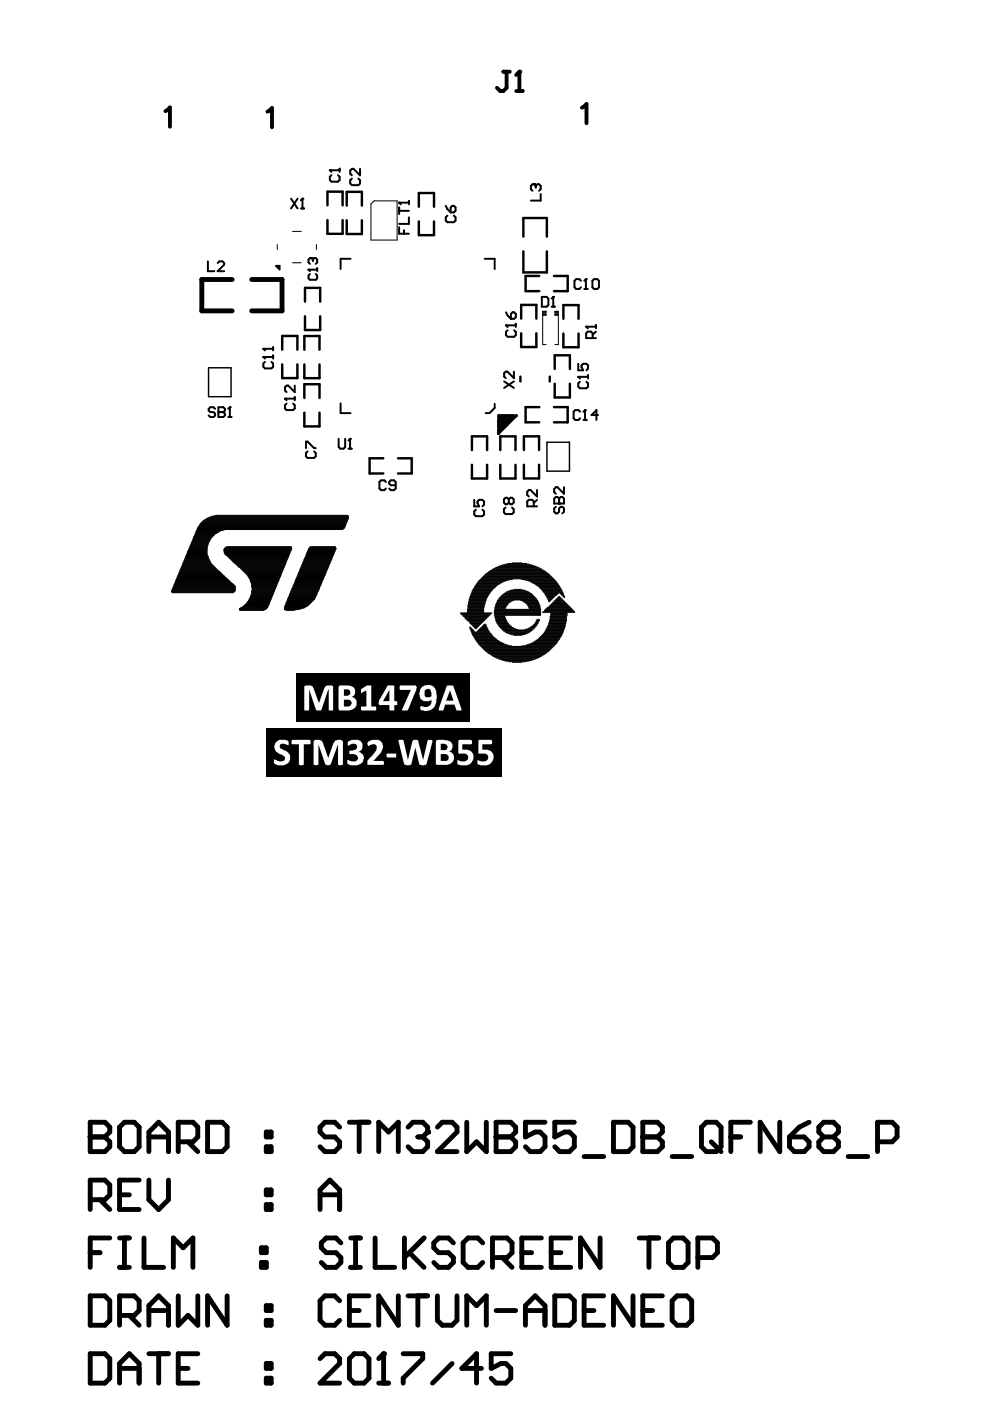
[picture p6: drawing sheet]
<svg xmlns="http://www.w3.org/2000/svg" width="210mm" height="297mm" viewBox="0 0 210 297" stroke-linecap="round" stroke-linejoin="round" font-family="sans-serif">
<g fill="none" stroke="#000" stroke-width="1">
<path d="M49.2 59.3h-6.4v6.6h6.4M53.4 59.3h6.4v6.6h-6.4M19.1 237.9h3.1l1.1 1.1v1l-1.1 1.1 1.1 1v1l-1.1 1.1h-3.1zM26.4 237.9h2.1l1 1.1v4.1l-1 1.1h-2.1l-1.1-1.1v-4.1zM44 237.9h3.1l1.1 1.1v4.1l-1.1 1.1h-3.1zM72 239l-1-1.1h-2.1l-1 1.1v1l1 1.1h2.1l1 1v1l-1 1.1h-2.1l-1-1.1M74.1 237.9h4.1M76.2 237.9v6.3M86.5 239l1.1-1.1h2l1.1 1.1v1l-1.1 1.1M92.7 239l1.1-1.1h2.1l1 1.1v1l-4.2 4.2h4.2M99 237.9v6.3l2-2.1 2.1 2.1v-6.3M105.2 237.9h3.1l1 1.1v1l-1 1.1 1 1v1l-1 1.1h-3.1z"/>
<path d="M115.6 237.9h-4.2v3.2l2.1-1.1h1l1.1 1.1v2l-1.1 1.1h-2.1l-1-1.1M121.8 237.9h-4.2v3.2l2.1-1.1h1l1.1 1.1v2l-1.1 1.1h-2l-1.1-1.1M130.1 237.9h3.1l1 1.1v4.1l-1 1.1h-3.1zM136.3 237.9h3.1l1 1.1v1l-1 1.1 1 1v1l-1 1.1h-3.1zM149.8 237.9h2l1.1 1.1v4.1l-1.1 1.1h-2l-1.1-1.1v-4.1zM159.1 237.9h-4.1v6.3M165.3 237.9v6.3l-4.1-6.3v6.3M171.5 237.9l-2 1.1-2.1 2.1M19.1 254.4h3.1l1.1-1.1v-2.1l-1.1-1h-3.1v6.2M19.1 241.1h3.1M21.2 254.4l2.1 2M25.3 253.3h2.1"/>
<path d="M29.5 250.2h-4.2v6.2h4.2M31.6 244.2v-4.2l2-2.1 2.1 2.1v4.2M31.6 250.2v4.2l2 2 2.1-2v-4.2M31.6 241.1h4.1M37.8 242.1h3.1l1-1v-2.1l-1-1.1h-3.1v6.3M39.9 242.1l2 2.1M56.5 240h1v1.1h-1zM56.5 243.1h1v1.1h-1zM56.5 252.3h1v1h-1zM56.5 255.4h1v1h-1zM67.9 253.3h4.1M67.9 256.4v-4.1l2-2.1 2.1 2.1v4.1"/>
<path d="M80.3 244.2v-6.3l2.1 2.1 2-2.1v6.3M88.6 241.1h1M89.6 241.1l1.1 1v1l-1.1 1.1h-2l-1.1-1.1M105.2 241.1h3.1M123.8 245.2h4.2M136.3 241.1h3.1M142.5 245.2h4.2M150.8 242.1l2.1 2.1M155 241.1h2M167.4 241.1h3.1l1 1v1l-1 1.1h-2.1l-1-1.1zM174.6 241.1l-1 1v1l1 1.1h2.1l1.1-1.1v-1l-1.1-1M174.6 241.1h2.1"/>
<path d="M174.6 241.1l-1-1.1v-1l1-1.1h2.1l1.1 1.1v1l-1.1 1.1M179.8 245.2h4.2M186.1 242.1h3.1l1-1v-2.1l-1-1.1h-3.1v6.3M19.1 274.7h3.1l1.1 1.1v4.1l-1.1 1.1h-3.1zM19.1 265.6h2.1M23.3 262.5h-4.2v6.2M25.3 262.5h2.1M25.3 268.7h2.1M25.3 278.9h3.2l1-1v-2.1l-1-1.1h-3.2v6.3M26.4 262.5v6.2M27.4 278.9l2.1 2.1M30.5 262.5v6.2h4.2"/>
<path d="M31.6 277.9h4.1M36.8 268.7v-6.2l2 2.1 2.1-2.1v6.2M37.8 274.7v6.3l2.1-2.1 2 2.1v-6.3M48.2 274.7v6.3l-4.2-6.3v6.3M55.4 264.6h1.1v1h-1.1zM55.4 267.7h1.1v1h-1.1zM56.5 276.8h1v1.1h-1zM56.5 279.9h1v1.1h-1zM72 275.8l-1-1.1h-2.1l-1 1.1v4.1l1 1.1h2.1l1-1.1M74.1 277.9h2.1M78.2 274.7h-4.1v6.3h4.1M84.4 274.7v6.3l-4.1-6.3v6.3"/>
<path d="M86.5 274.7h4.2M88.6 274.7v6.3M92.7 274.7v5.2l1.1 1.1h2.1l1-1.1v-5.2M105.2 277.9h4.1M111.4 277.9h4.2M117.6 274.7h3.1l1.1 1.1v4.1l-1.1 1.1h-3.1zM123.8 277.9h2.1M128 274.7h-4.2v6.3h4.2M134.2 274.7v6.3l-4.1-6.3v6.3M136.3 277.9h2.1M140.4 274.7h-4.1v6.3h4.1M143.5 274.7h2.1l1.1 1.1v4.1l-1.1 1.1h-2.1l-1-1.1v-4.1z"/>
<path d="M19.1 287h3.1l1.1 1.1v4.1l-1.1 1h-3.1zM25.3 293.2v-4.1l2.1-2.1 2.1 2.1v4.1M25.3 290.1h4.2M31.6 281v-4.2l2-2.1 2.1 2.1v4.2M31.6 287h4.1M33.6 287v6.2M37.8 290.1h2.1M41.9 287h-4.1v6.2h4.1M56.5 289.1h1v1h-1zM56.5 292.2h1v1h-1zM67.9 288.1l1-1.1h2.1l1 1.1v1l-4.1 4.1h4.1M75.1 287h2.1l1 1.1v4.1l-1 1h-2.1l-1-1v-4.1z"/>
<path d="M80.3 293.2h2.1M80.3 288.1l1-1.1v6.2M85.5 287h4.1v1.1l-4.1 4.1v1M95.9 289.1l-4.2 4.1M99 281v-6.3l2 2.1 2.1-2.1v6.3M102.1 290.1h-4.2l3.1-3.1v6.2M108.3 287h-4.2v3.1l2.1-1h1.1l1 1v2.1l-1 1h-2.1l-1.1-1M111.4 281v-4.2l2.1-2.1 2.1 2.1v4.2"/>
</g>
<g fill="#000">
<circle cx="110.1" cy="15.2" r=".41"/>
<circle cx="69.9" cy="36.1" r=".21"/>
<circle cx="113.3" cy="39.1" r=".21"/>
<circle cx="64.1" cy="42.1" r=".21"/>
<circle cx="65.4" cy="57.2" r=".21"/>
<circle cx="66" cy="54.7" r=".21"/>
<circle cx="84.6" cy="43" r=".21"/>
<circle cx="124.2" cy="59.2" r=".21"/>
<circle cx="55.8" cy="74" r=".21"/>
<circle cx="55.8" cy="75.7" r=".21"/>
<circle cx="107.3" cy="69" r=".21"/>
<circle cx="117.3" cy="62.9" r=".21"/>
<circle cx="122.6" cy="79.9" r=".21"/>
<circle cx="124.3" cy="69.3" r=".21"/>
<circle cx="46.3" cy="87.4" r=".21"/>
<circle cx="48.7" cy="86.3" r=".21"/>
<circle cx="60.4" cy="84.5" r=".21"/>
<circle cx="74.2" cy="93" r=".21"/>
<circle cx="124" cy="87" r=".21"/>
<circle cx="118.5" cy="106.8" r=".21"/>
<circle cx="19.1" cy="241.1" r=".52"/>
<circle cx="90.7" cy="240" r=".52"/>
<circle cx="105.2" cy="241.1" r=".52"/>
<circle cx="136.3" cy="241.1" r=".52"/>
<circle cx="81.3" cy="287" r=".52"/>
</g>
<g fill="none" stroke="#000" stroke-width=".21">
<path d="M58.8 51.9v1M62 55.7h1.9M62 49.1h1.9M67.1 51.9v1M79.3 42.6h4.9v8.3h-5.5v-7.7zM115.1 66.6h.7v.2h-.7l.7-.1M115.1 66h.7v.2h-.7zM115.8 66.4h-.7v6.7h.7M115.8 66.1l-.7 .1M117.7 66.8h.7M117.7 66.4h.7v6.7h-.7M117.7 66h.7v.2h-.7z"/>
<path d="M118.4 66.1l-.7 .1M118.4 66.6h-.7v.2M118.4 66.7l-.7 .1M38.6 120h6.7M38.6 119.9h6.6M38.6 119.7h6.4M38.7 119.6h6.2M38.7 119.5h6.1M38.8 119.4h5.9M38.8 119.3h5.9M38.8 119.2h5.8M38.9 119.1h5.7"/>
<path d="M38.9 119h5.6M39 118.9h5.5M39 118.8h5.4M39.1 118.7h5.3M39.1 118.6h5.2M39.1 118.5h5.2M39.2 118.4h5M39.2 118.3h5M39.3 118.2h4.9M39.3 118.1h4.8M39.3 118h4.8M39.4 117.9h4.7"/>
<path d="M39.4 117.8h4.6M39.6 117.7h4.4M39.6 117.6h4.3M39.7 117.5h4.2M39.7 117.4h4.2M39.7 117.3h4.2M39.8 117.2h4.1M39.8 117h4.1M39.8 116.9h4.1M39.9 116.8h4M39.9 116.7h4M40 116.6h3.9"/>
<path d="M40 116.5h3.9M40.1 116.4h3.9M40.1 116.3h3.8M40.2 116.2h3.7M40.2 116.1h3.7M40.2 116h3.8M40.3 115.9h3.7M40.3 115.8h3.7M40.3 115.7h3.7M40.4 115.6h3.7M40.4 115.5h3.7M40.5 115.4h3.6"/>
<path d="M40.5 115.3h3.7M40.6 115.2h3.6M40.6 115.1h3.6M40.6 115h3.7M40.7 114.9h3.6M40.7 114.8h3.7M40.8 114.7h3.7M40.8 114.6h3.7M40.9 114.4h3.6M40.9 114.3h3.7M40.9 114.2h3.8M41 114.1h3.7"/>
<path d="M41 114h3.8M41 113.9h3.9M41.1 113.8h3.9M41.1 113.7h4.1M41.2 113.6h4.1M41.2 113.5h4.2M41.3 113.4h4.2M41.3 113.3h4.3M41.4 113.2h4.3M41.4 113.1h4.5M41.4 113h4.7M41.5 112.9h4.8"/>
<path d="M41.5 112.8h4.9M41.5 112.7h5M41.6 112.6h5.2M41.7 112.5h5.5M41.7 112.4h5.8M41.7 112.3h30.9M41.8 112.2h31M41.8 112.1h31.1M41.8 112h31.3M41.9 111.9h31.2M42 111.7h31.2M42 111.6h31.2"/>
<path d="M42.1 111.5h31.2M42.2 111.4h31.1M42.2 111.3h31.1M42.4 111.2h31M42.5 111.1h30.9M42.5 111h30.9M42.6 110.9h30.9M42.7 110.8h30.8M42.8 110.7h30.8M42.9 110.6h30.7M43 110.5h30.7M43.1 110.4h30.6"/>
<path d="M43.3 110.3h30.4M43.4 110.2h30.4M43.6 110.1h30.2M43.7 110h30.2M43.9 109.9h30M44.1 109.8h29.8M44.3 109.7h29.6M44.6 109.6h29.3M44.8 109.5h29.1M45.4 109.4h28.5M45.8 109.3h27.9M47.4 116.8h14.2"/>
<path d="M47.4 116.7h14.3M47.4 116.6h14.3M47.4 116.5h14.3M47.5 117.3h13.9M47.5 117.2h14M47.5 117h14M47.5 116.9h14M47.5 116.4h14.4M47.5 116.3h14.4M47.6 117.5h13.8M47.6 117.4h13.8M47.6 116.2h14.3"/>
<path d="M47.7 117.6h13.6M47.7 116.1h14.2M47.8 117.7h13.5M47.8 116h14.1M48 117.8h13.2M48.1 115.9h13.6M48.2 117.9h13M48.3 118h12.9M48.4 118.1h12.7M48.5 118.2h12.6M48.6 118.3h12.4M48.7 118.4h12.3"/>
<path d="M48.8 118.5h12.2M48.9 118.6h12M49 118.7h11.9M49.1 118.8h11.7M49.2 118.9h11.6M49.3 119h11.4M49.4 119.1h11.3M49.5 119.2h11.2M49.6 119.3h11M49.7 119.4h10.9M49.9 119.5h10.7M50 119.6h10.5"/>
<path d="M50.1 119.7h10.4M50.2 119.9h10.2M50.3 120h10.1M63.9 120h5.8M63.9 119.9h5.8M64 119.7h5.8M64 119.6h5.8M64.1 119.5h5.8M64.1 119.4h5.8M64.2 119.1h5.8M64.2 119.3h5.8M64.2 119.2h5.8"/>
<path d="M64.3 119h5.8M64.3 118.9h5.8M64.4 118.8h5.9M64.4 118.7h5.9M64.4 118.6h6M64.5 118.5h5.9M64.5 118.4h5.9M64.7 118.3h5.8M64.7 118.2h5.8M64.8 118.1h5.8M64.8 118h5.8M64.9 117.9h5.7"/>
<path d="M64.9 117.8h5.8M64.9 117.7h5.8M65 117.6h5.8M65 117.5h5.8M65 117.4h5.9M65.1 117.3h5.8M65.1 117.2h5.8M65.2 117h5.8M65.2 116.9h5.8M65.3 116.8h5.8M65.3 116.7h5.8M65.3 116.6h5.8"/>
<path d="M65.4 116.4h5.9M65.4 116.5h5.8M65.5 116.3h5.8M65.5 116.2h5.7M65.6 116.1h5.6M65.7 116h5.5M65.8 115.9h5.3M105.9 120h7.5M106.3 119.9h6.7M106.7 119.7h5.9M107.2 119.6h5M107.7 119.5h4"/>
<path d="M108.7 119.4h2M36.3 125.4h13.5M36.3 125.5h13.4M36.3 125.3h13.6M36.4 125.6h13.2M36.4 125.1h13.5M36.4 125h13.5M36.5 124.8h13.4M36.5 125.7h12.9M36.5 124.9h13.4M36.6 124.7h13.3M36.6 124.6h13.3"/>
<path d="M36.6 124.5h13.3M36.8 124.4h13.1M36.8 124.3h13.1M36.9 124.1h12.8M36.9 124.2h12.9M36.9 124h12.7M37 123.9h12.5M37 123.8h12.4M37.1 123.7h12.2M37.1 123.6h12M37.2 123.5h11.8M37.2 123.4h11.7"/>
<path d="M37.2 123.3h11.6M37.3 123.2h11.4M37.3 123.1h11.3M37.3 123h11.2M37.4 122.9h11M37.4 122.8h10.9M37.5 122.7h10.6M37.5 122.6h10.5M37.6 122.4h10.4M37.6 122.3h10.1M37.6 122.2h10M37.7 122.1h9.9"/>
<path d="M37.7 122h9.7M37.8 121.9h9.5M37.8 121.8h9.4M37.9 121.7h9.2M37.9 121.6h9.1M37.9 121.5h9M38 121.4h8.8M38 121.3h8.7M38.1 121.2h8.5M38.1 121.1h8.4M38.1 121h8.2M38.2 120.9h8"/>
<path d="M38.2 120.8h7.9M38.3 120.7h7.7M38.3 120.6h7.6M38.4 120.3h7.2M38.4 120.5h7.4M38.4 120.4h7.3M38.5 120.2h7M38.5 120.1h6.9M50.4 120.1h9.9M50.5 120.2h9.8M50.6 120.3h9.7M50.8 129.3h5.3"/>
<path d="M50.8 129.2h5.6M50.8 129.1h5.8M50.8 129h5.8M50.9 129.4h5M50.9 120.4h9.3M51 128.9h5.7M51 120.5h9.2M51.1 120.6h9M51.2 128.8h5.6M51.2 120.7h8.9M51.3 120.8h8.7M51.4 128.7h5.4"/>
<path d="M51.4 120.9h8.6M51.5 128.6h5.4M51.5 121h8.5M51.6 128.5h5.3M51.6 121.1h8.3M51.7 121.2h8.2M51.8 128.4h5.1M51.8 121.3h8M51.9 128.3h5.1M51.9 121.4h7.9M52 128.2h5.1M52 121.5h7.8"/>
<path d="M52.1 128.1h5M52.1 121.6h7.6M52.2 128h4.9M52.2 121.7h7.5M52.3 127.9h4.9M52.3 121.8h7.3M52.4 127.7h4.8M52.4 127.6h4.8M52.4 121.9h7.2M52.5 127.5h4.8M52.5 122.1h7M52.5 122h7.1"/>
<path d="M52.6 127.4h4.7M52.6 122.2h6.9M52.7 127.2h4.7M52.7 127.3h4.7M52.7 122.4h6.7M52.7 122.3h6.8M52.8 127.1h4.7M52.8 127h4.7M52.8 122.7h6.5M52.8 122.6h6.5M52.9 126.9h4.6M52.9 126.8h4.7"/>
<path d="M52.9 122.8h6.4M53 126.6h4.7M53 126.7h4.6M53 123.1h6.2M53 123h6.2M53 122.9h6.2M53.1 126.3h4.7M53.1 126.5h4.6M53.1 126.4h4.6M53.1 123.4h5.8M53.1 123.3h5.9M53.1 123.2h5.9"/>
<path d="M53.2 126.1h4.7M53.2 126.2h4.6M53.2 126h4.7M53.2 123.7h5.6M53.2 123.6h5.6M53.2 123.5h5.7M53.3 125.4h4.9M53.3 125.5h4.8M53.3 125.6h4.8M53.3 124.1h5.3M53.3 124.2h5.3M53.3 125.9h4.6"/>
<path d="M53.3 125.8h4.7M53.3 125.7h4.7M53.3 125.3h4.9M53.3 124.5h5.2M53.3 124.4h5.2M53.3 124.3h5.3M53.3 124h5.4M53.3 123.9h5.4M53.3 123.8h5.5M53.4 124.7h5M53.4 124.8h5M53.4 125.1h4.8"/>
<path d="M53.4 125h4.9M53.4 124.9h4.9M53.4 124.6h5M60.3 129.2h3.2M60.3 128.7h4.6M60.3 128.8h4.4M60.3 129.1h3.6M60.3 129h3.9M60.3 128.9h4.2M60.4 129.3h2.4M60.4 128.6h4.7M60.4 128.5h4.9"/>
<path d="M60.4 128.4h5M60.5 128.3h5M60.6 129.4h1.8M60.6 127.9h5.3M60.6 128h5.2M60.6 128.1h5.1M60.6 128.2h5M60.7 127.7h5.3M60.7 127.6h5.4M60.8 127.5h5.4M60.8 127.4h5.5M60.9 127.1h5.7"/>
<path d="M60.9 127.2h5.6M60.9 127.3h5.5M61 127h5.7M61 126.9h5.7M61 126.8h5.8M61.1 126.7h5.7M61.2 126.6h5.7M61.2 126.5h5.7M61.2 126.4h5.8M61.3 126.1h5.8M61.3 126.2h5.8M61.3 126.3h5.7"/>
<path d="M61.4 126h5.8M61.4 125.9h5.8M61.5 125.8h5.7M61.5 125.7h5.8M61.6 125.4h5.9M61.6 125.5h5.9M61.6 125.6h5.7M61.7 125.3h5.9M61.7 125.1h5.9M61.9 124.8h5.8M61.9 125h5.8M61.9 124.9h5.8"/>
<path d="M62 124.7h5.8M62 124.6h5.8M62.1 124.5h5.7M62.1 124.4h5.8M62.2 124.1h5.8M62.2 124.2h5.8M62.2 124.3h5.7M62.3 124h5.8M62.3 123.9h5.8M62.4 123.8h5.8M62.4 123.7h5.8M62.5 123.6h5.7"/>
<path d="M62.5 123.5h5.8M62.5 123.4h5.8M62.6 123.3h5.7M62.6 123.2h5.8M62.7 123.1h5.7M62.7 123h5.8M62.7 122.9h5.8M62.8 122.8h5.8M62.8 122.7h5.8M62.9 122.6h5.8M62.9 122.4h5.8M63 122.3h5.7"/>
<path d="M63 122.2h5.8M63 122.1h5.8M63.1 122h5.8M63.1 121.9h5.8M63.2 121.8h5.8M63.2 121.7h5.8M63.2 121.6h5.8M63.3 121.5h5.8M63.3 121.4h5.8M63.4 121.3h5.8M63.4 121.2h5.8M63.5 121.1h5.7"/>
<path d="M63.5 121h5.8M63.5 120.9h5.8M63.6 120.8h5.8M63.6 120.7h5.8M63.6 120.6h5.9M63.7 120.5h5.8M63.7 120.4h5.8M63.8 120.3h5.8M63.8 120.2h5.8M63.9 120.1h5.8M97.6 129.9h6.7M97.7 130.1h6.5"/>
<path d="M97.7 130.2h6.4M97.8 130.3h6.1M98.1 130.4h5.7M98.2 130.6h5.5M98.2 130.7h5.4M98.5 130.8h4.9M98.6 130.9h4.7M98.6 131.1h4.6M98.7 131.2h4.4M98.8 131.3h4.1M99 131.4h3.8M99.1 129.2h3.5"/>
<path d="M99.1 129.3h3.5M99.1 129.5h3.5M99.1 129.6h3.5M99.1 129.7h3.5M99.1 129.8h3.5M99.2 128.2h3.6M99.2 128.3h3.5M99.2 128.5h3.5M99.2 128.6h3.5M99.2 128.7h3.5M99.2 128.8h3.4M99.2 129h3.4"/>
<path d="M99.2 129.1h3.4M99.2 131.6h3.5M99.2 131.7h3.4M99.3 127.6h3.6M99.3 127.7h3.6M99.3 127.8h3.5M99.3 128h3.5M99.3 128.1h3.5M99.5 127.1h3.6M99.5 127.2h3.6M99.5 127.3h3.6M99.5 127.5h3.4"/>
<path d="M99.5 131.8h2.9M99.6 126.6h3.7M99.6 126.7h3.7M99.6 126.8h3.6M99.6 127h3.6M99.6 131.9h2.7M99.6 132.1h2.6M99.6 132.9h.1M99.6 133.1h.2M99.6 133.2h.4M99.7 133.3h.4M99.7 133.4h.5"/>
<path d="M99.7 126.3h3.7M99.7 126.5h3.7M99.7 132.2h2.4M99.8 133.6h.5M99.8 133.7h.7M99.8 133.8h.8M99.8 126h3.9M99.8 126.1h3.9M99.8 126.2h3.8M99.8 132.3h2.1M100 133.9h.7M100 134.1h.8"/>
<path d="M100 125.7h3.9M100 125.8h3.8M100 132.4h1.8M100.1 134.2h3.8M100.1 134.3h4M100.1 134.4h4.1M100.1 125.3h4.1M100.1 125.5h4M100.1 125.6h3.8M100.1 132.6h1.6M100.2 134.6h4.1M100.2 134.7h4.1"/>
<path d="M100.2 125.1h4.2M100.2 125.2h4.1M100.2 132.7h1.4M100.3 134.8h4.1M100.3 125h4.1M100.3 132.8h1.1M100.3 124.8h4.4M100.5 134.9h4.1M100.5 135.1h4.2M100.5 132.9h.8M100.5 124.7h4.3M100.6 135.2h4.2"/>
<path d="M100.6 135.3h4.5M100.6 133.1h.6M100.6 124.5h4.5M100.6 124.6h4.3M100.7 135.4h4.5M100.7 124.2h4.6M100.7 124.3h4.5M100.7 133.2h.4M100.8 133.3h.1M100.8 135.6h4.5M100.8 135.7h4.6M100.8 124.1h4.6"/>
<path d="M100.9 134.1h2.9M100.9 135.8h4.8M100.9 124h4.8M101.1 133.9h2.7M101.1 123.8h4.8M101.1 123.7h5M101.1 135.9h4.7M101.1 136.1h5M101.2 133.8h2.5M101.2 123.6h5.1M101.2 136.2h5.1M101.3 133.7h2.3"/>
<path d="M101.3 136.3h5.2M101.3 123.3h5.5M101.3 123.5h5.2M101.4 133.6h2.2M101.4 136.4h5.4M101.4 136.6h5.6M101.4 123.2h5.8M101.6 133.4h1.8M101.6 123.1h5.9M101.6 136.7h5.8M101.7 133.3h1.7M101.7 123h6.3"/>
<path d="M101.7 136.8h6.2M101.8 133.2h1.5M101.8 122.8h6.9M101.8 136.9h6.7M101.9 133.1h1.4M101.9 137.1h15.5M101.9 122.7h15.5M102.1 132.9h1.1M102.1 137.2h15.2M102.1 122.6h15.3M102.2 122.5h14.9M102.2 137.3h14.9"/>
<path d="M102.3 132.7h.8M102.3 132.8h.9M102.3 122.3h14.7M102.3 137.4h14.7M102.4 132.6h.7M102.4 122.2h14.5M102.4 137.6h14.5M102.6 132.4h.5M102.6 137.7h14.2M102.6 122.1h14.2M102.7 137.8h13.9M102.7 122h13.9"/>
<path d="M102.8 132.3h.1M102.8 137.9h13.7M102.8 121.8h13.7M102.9 121.7h13.5M102.9 138.1h13.5M103.1 121.6h13.2M103.1 138.2h13.2M103.3 121.5h12.7M103.3 138.3h12.7M103.4 121.3h12.5M103.4 138.4h12.5M103.6 121.2h12.2"/>
<path d="M103.6 138.6h12.2M103.8 121.1h11.7M103.8 138.7h11.7M103.9 121h11.5M104.1 138.8h11.3M104.2 138.9h10.9M104.2 120.8h10.9M104.4 139.1h10.5M104.4 120.7h10.5M104.6 120.6h10.2M104.6 139.2h10.2M104.8 129.3h9.8"/>
<path d="M104.8 129.5h9.8M104.8 129.6h9.8M104.8 129.7h9.8M104.8 129.8h9.8M104.8 129.9h9.8M104.8 130.1h9.8M104.8 130.2h9.8M104.8 130.3h9.8M104.8 130.4h9.8M104.8 120.5h9.7M104.8 139.3h9.7M104.9 129.2h9.7"/>
<path d="M104.9 128.7h2.4M104.9 128.8h2.3M104.9 129h2.3M104.9 129.1h2.3M104.9 130.6h2.1M104.9 130.7h2.1M104.9 130.8h2.1M104.9 130.9h2.3M105.1 128.2h2.6M105.1 128.3h2.4M105.1 128.5h2.3M105.1 128.6h2.2"/>
<path d="M105.1 131.1h2.1M105.1 131.2h2.1M105.1 131.3h2.2M105.1 131.4h2.2M105.1 120.4h9.2M105.1 139.4h9.2M105.2 128h2.6M105.2 128.1h2.5M105.2 131.6h2.2M105.2 131.7h2.2M105.2 131.8h2.3M105.3 127.7h2.9"/>
<path d="M105.3 127.8h2.6M105.3 131.9h2.2M105.3 132.1h2.4M105.3 139.5h8.7M105.3 120.2h8.7M105.4 127.3h3.5M105.4 127.5h3.1M105.4 127.6h2.9M105.4 132.2h2.4M105.6 127.2h8.3M105.6 132.3h2.3M105.6 132.4h2.3"/>
<path d="M105.7 127.1h8.1M105.7 132.6h2.5M105.7 139.7h7.9M105.7 120.1h7.9M105.8 126.8h7.8M105.8 127h8M105.8 132.7h2.5M105.8 132.8h2.6M105.9 126.7h7.6M105.9 132.9h2.6M105.9 139.8h7.5M106.1 126.6h7.3"/>
<path d="M106.1 133.1h2.7M106.2 126.5h7.1M106.2 133.2h2.8M106.3 133.3h3M106.3 126.3h6.8M106.3 139.9h6.7M106.4 133.4h3.4M106.4 126.2h6.6M106.5 133.6h6.4M106.5 126.1h6.4M106.7 133.7h6.1M106.7 126h6.1"/>
<path d="M106.8 133.8h5.8M106.9 125.8h5.7M107 133.9h5.4M107 125.7h5.4M107.2 134.1h5.1M107.3 125.6h5M107.4 134.2h4.6M107.4 125.5h4.6M107.7 134.3h4.1M107.7 125.3h4.1M108 134.4h3.5M108 125.2h3.4"/>
<path d="M108.4 134.6h2.8M108.4 125.1h2.6M108.9 134.7h1.8M109 125h1.5M110.4 127.3h3.6M110.5 122.8h7M110.7 136.9h6.8M110.8 127.5h3.2M111 127.6h3.1M111.2 127.7h2.9M111.2 123h6.4M111.3 133.4h1.7"/>
<path d="M111.4 127.8h2.9M111.4 136.8h6.2M111.5 128h2.8M111.7 128.1h2.7M111.7 123.1h6.1M111.8 133.3h1.5M111.8 128.2h2.6M111.8 136.7h6M111.9 128.3h2.5M111.9 128.5h2.6M112 128.6h2.5M112 128.7h2.5"/>
<path d="M112 133.2h1.3M112.2 128.8h2.3M112.2 129h2.3M112.2 136.6h5.7M112.2 123.2h5.7M112.3 129.1h2.3M112.3 133.1h1.1M112.4 123.3h5.6M112.5 132.9h1M112.5 136.4h5.5M112.6 132.8h1M112.6 123.5h5.4"/>
<path d="M112.8 136.3h5.3M112.9 132.7h.9M112.9 123.6h5.2M113 132.6h.8M113 136.2h5.1M113.1 132.4h.8M113.1 123.7h5.1M113.3 132.3h.7M113.3 136.1h4.9M113.4 132.2h.6M113.4 123.8h5M113.4 135.9h4.8"/>
<path d="M113.5 131.9h.6M113.5 132.1h.6M113.5 124h4.9M113.6 131.7h.7M113.6 131.8h.7M113.6 135.8h4.8M113.8 131.4h.6M113.8 131.6h.6M113.8 135.7h4.7M113.8 124.1h4.7M113.9 131.3h.5M113.9 124.2h4.7"/>
<path d="M114 135.6h4.6M114.1 135.4h4.5M114.1 124.3h4.5M114.3 135.3h4.4M114.3 124.5h4.4M114.4 135.2h4.3M114.4 124.6h4.3M114.5 135.1h4.4M114.5 124.7h4.4M114.6 134.9h4.4M114.6 124.8h4.4M114.8 134.8h4.2"/>
<path d="M114.8 125h4.2M114.9 134.7h4.2M114.9 125.1h4.2M115 134.6h4.1M115 125.2h4.1M115 125.3h4.2M115 129.8h6.9M115.1 134.4h4.1M115.1 125.5h4.1M115.1 129.7h6.8M115.3 134.3h3.9M115.3 125.6h4.1"/>
<path d="M115.4 134.1h4M115.4 134.2h4M115.4 125.7h3.1M115.4 129.5h6.2M115.4 129.6h6.3M115.5 133.9h3.9M115.5 125.8h2.9M115.5 126h2.7M115.5 129.3h6M115.6 129.2h5.8M115.6 133.7h3.9M115.6 133.8h3.9"/>
<path d="M115.6 126.1h2.5M115.6 126.2h2.4M115.8 133.4h3.8M115.8 133.6h3.7M115.8 126.3h2M115.8 129.1h5.4M115.9 133.3h3.7M115.9 126.5h1.7M115.9 126.6h1.6M115.9 129h5.2M115.9 133.2h3.8M116 126.7h1.4"/>
<path d="M116 126.8h1.3M116 128.8h5M116 132.9h3.7M116 133.1h3.7M116.1 127h1M116.1 127.1h.9M116.1 132.7h3.8M116.1 132.8h3.8M116.3 127.2h.6M116.3 127.3h.5M116.3 127.5h.3M116.3 128.7h4.6"/>
<path d="M116.3 132.3h3.6M116.3 132.4h3.6M116.3 132.6h3.6M116.4 127.6h.1M116.4 128.6h4.3M116.4 131.9h3.6M116.4 132.1h3.6M116.4 132.2h3.6M116.5 128.5h4.1M116.5 131.4h3.6M116.5 131.6h3.6M116.5 131.7h3.6"/>
<path d="M116.5 131.8h3.5M116.6 128.3h3.9M116.6 130.7h3.5M116.6 130.8h3.5M116.6 130.9h3.5M116.6 131.1h3.5M116.6 131.2h3.5M116.6 131.3h3.5M116.8 128.2h3.6M116.8 129.9h3.4M116.8 130.1h3.4M116.8 130.2h3.4"/>
<path d="M116.8 130.3h3.4M116.8 130.4h3.4M116.8 130.6h3.4M116.9 128.1h3.3M117 128h3.1M117.1 127.8h2.9M117.3 127.7h2.6M117.4 127.6h2.3M117.5 127.5h2.1M117.6 127.3h1.9M117.8 127.2h1.6M117.9 127.1h1.3"/>
<path d="M118 127h1.1M118.1 126.8h.9M118.2 126.7h.7M118.4 126.6h.3M118.5 126.5h.1M118.6 125.7h.8M118.7 125.8h.7M118.9 126h.6M119 126.1h.5M119.1 126.2h.5M119.2 126.3h.4M119.4 126.5h.2"/>
<path d="M119.5 126.6h.2M119.6 126.7h.1M106.7 140h5.9M107.2 140.2h5M107.8 140.3h3.7M108.7 140.4h2"/>
</g>
<g fill="none" stroke="#000" stroke-width=".52">
<path d="M69.4 43.5v-2.9h3.2v2.9M69.4 46.7v2.9h3.2v-2.9M73.5 43.6v-2.9h3.2v2.9M73.5 46.7v2.9h3.2v-2.9M88.8 43.8v-2.9h3.2v2.9M88.8 46.9v3h3.2v-3M111 50.2v-4h4.9v4M111 53.3v4.5h4.9v-4.5M114.3 58.5h-2.9v3.2h2.9M117.5 58.5h2.9v3.2h-2.9M59.8 74.1v-2.9h3.2v2.9M59.8 77.3v2.9h3.2v-2.9"/>
<path d="M64.5 74.2v-3h3.2v3M64.5 77.3v2.9h3.2v-2.9M64.7 63.9v-2.9h3.2v2.9M64.7 67.1v2.9h3.2v-2.9M110.3 79.8v1.1M110.5 67.6v-3h3.2v3M110.5 70.7v2.9h3.2v-2.9M116.6 79.8v1.1M117.6 78.2v-2.9h3.2v2.9M119.4 67.6v-2.9h3.3v2.9M119.4 70.7v2.9h3.3v-2.9M64.5 84.4v-2.9h3.2v2.9"/>
<path d="M64.5 87.5v2.9h3.2v-2.9M81.3 97.2h-2.9v3.2h2.9M84.4 97.2h2.9v3.2h-2.9M100.1 98.5v2.9h3.2v-2.9M100.1 95.4v-2.9h3.2v2.9M105.7 88.1h3.8M105.7 88.1v3.8M105.7 88.1l1.5 1.5-1.5 2.3M106.1 98.5v3h3.2v-3M106.1 95.4v-2.9h3.2v2.9M106.6 88.1l-.9 .9M107.2 88.1l-1.5 1.5"/>
<path d="M107.6 88.1l-1.9 1.9M108.1 88.1l-2.4 2.4M108.7 88.1l-3 3M109.5 88.1l-2.8 2M109.5 88.1l-3.8 3.8M111.1 98.5v2.9h3.2v-2.9M111.1 95.4v-2.9h3.2v2.9M114.3 86.3h-2.9v3.2h2.9M117.5 86.3h2.9v3.2h-2.9M117.6 81.4v2.9h3.2v-2.9"/>
</g>
<path d="M58.6 56.4h.7v.7zM74.3 54.9h-2.1v2.1M102.8 54.9h2.1v2.1M72.2 85.5v2.1h2.1M104.9 85.6v.9l-1.1 1.1h-.8" fill="none" stroke="#000" stroke-width=".41"/>
<path d="M44.2 78h4.8v6.1h-4.8zM116 93.8h4.7v6.1h-4.7z" fill="none" stroke="#000" stroke-width=".31"/>
<g fill="none" stroke="#000" stroke-width=".42">
<path d="M70.3 37.1l-.4 .4v.7l.4 .3h1.4l.3-.3v-.7l-.3-.4M72 35.7v.7M72 36.1h-2.1l.4 .3M74.6 37.9l-.3 .3v.7l.3 .4h1.4l.3-.4v-.7l-.3-.3M76.3 35.8v1.4l-1.3-1.4h-.4l-.3 .3v.7l.3 .4M113.6 39.4l.3-.3h.4l.3 .3v.7l-.3 .4M113.6 39.4l-.3-.3h-.4l-.3 .3v.7l.3 .4M113.6 39.4v.4M44.1 55.4v2.1h1.4M46.2 55.8l.3-.4h.7l.3 .4v.3l-1.3 1.4h1.3M61.7 42.1l1.4 2.1M63.1 42.1l-1.4 2.1"/>
<path d="M63.8 44.2h.7M63.8 42.5l.3-.4v2.1M65.7 58.1l-.3 .3v.6l.3 .3h1.2l.4-.3v-.6l-.4-.3M66.3 55l-.3-.3h-.3l-.3 .3v.6l.3 .3M66.3 55l.3-.3h.3l.4 .3v.6l-.4 .3M66.3 55v.3M67.3 56.9v.6M67.3 57.2h-1.9l.3 .3M84.6 44v1.4M84.6 48.2v1.3h2.1M84.6 44.7h2.1M85.7 48.9v.6"/>
<path d="M86.7 46.1v1.4h-2.1M86.7 42.6v.7M86.7 43h-2.1l.4 .3M94.5 43.6l.4 .7 .7 .7M94.9 45.7l-.4 .4v.7l.4 .3h1.3l.4-.3v-.7l-.4-.4M95.9 43.6h.3l.4 .4v.7l-.4 .3h-.6v-1zM114.6 41.1v1.4h-2M123.2 59.5l-.4-.3h-.6l-.4 .3v1.4l.4 .4h.6l.4-.4M123.9 59.5l.3-.3v2.1M126 59.2h.6l.4 .3v1.4l-.4 .4h-.6l-.4-.4v-1.4zM56.2 76.7l-.4 .4v.7l.4 .3h1.4l.3-.3v-.7l-.3-.4M57.9 73.6v.7"/>
<path d="M57.9 75.3v.7M57.9 75.7h-2.1l.4 .3M57.9 74h-2.1l.4 .3M107.3 66.2l.3 .7 .7 .7M107.6 70l-.3 .4v.7l.3 .3h1.4l.4-.3v-.7l-.4-.4M108.7 66.2h.3l.4 .4v.6l-.4 .4h-.7v-1zM109 78.8v1.4l-1.4-1.4h-.4l-.3 .3v.7l.3 .4M109.4 68.6v.7M109.4 69h-2.1l.3 .3M114.9 62.9h1l.4 .4v1.4l-.4 .3h-1zM117 65h.6M117 63.3l.3-.4v2.1"/>
<path d="M122.6 77.1v1.4h1l-.3-.7v-.3l.3-.4h.7l.4 .4v.7l-.4 .3M123.9 61.3h.7M124.7 79.6v.6M124.7 79.9h-2.1l.4 .3M125.7 71.7v-1l-.4-.4h-.7l-.3 .4v1h2.1M126.4 69.3h-2.1l.3 .3M126.4 70.3l-.7 .7M126.4 68.9v.7M45.6 86.7l-.3-.4h-.7l-.4 .4v.3l.4 .4h.7l.3 .3v.4l-.3 .3h-.7l-.4-.3M46.3 86.3h1.1l.3 .4v.3l-.3 .4 .3 .3v.4l-.3 .3h-1.1zM46.3 87.4h1.1M48.4 88.4h.7"/>
<path d="M48.4 86.7l.3-.4v2.1M60.8 85.6l-.4 .3v.7l.4 .3h1.3l.4-.3v-.7l-.4-.3M62.5 81.8v1.3l-1.4-1.3h-.3l-.4 .3v.7l.4 .3M62.5 84.2v.7M62.5 84.5h-2.1l.4 .4M64.9 95v-1.4h.3l1.4 1.4h.3M65.2 95.7l-.3 .3v.7l.3 .4h1.4l.3-.4v-.7l-.3-.3M71.8 93v1.8l.3 .3h.7l.4-.3v-1.8M73.9 95.1h.7M73.9 93.4l.3-.4v2.1M106.9 80.9l2.1 1.4M109 80.9l-2.1 1.4"/>
<path d="M123 80.9l-.4 .4v.7l.4 .3h1.3l.4-.3v-.7l-.4-.4M123 87.3l-.3-.3h-.7l-.4 .3v1.4l.4 .3h.7l.3-.3M123.7 89h.7M123.7 87.3l.3-.3v2M126.8 88h-1.4l1.1-1v2M81.8 102.2l-.3-.4h-.7l-.4 .4v1.4l.4 .3h.7l.3-.3M83.9 102.9h-1l-.4-.4v-.3l.4-.4h.7l.3 .4v1.4l-.3 .3h-.7l-.4-.3M100.6 106v1.4h1l-.4-.7v-.4l.4-.3h.7l.3 .3v.7l-.3 .4M100.9 108.1l-.3 .3v.7l.3 .3h1.4l.3-.3v-.7l-.3-.3M107.2 107.6l-.4 .4v.6l.4 .4h1.4l.3-.4v-.6l-.3-.4M107.9 105.9l-.4-.4h-.3l-.4 .4v.7l.4 .3h.3l.4-.3M107.9 105.9l.3-.4h.4l.3 .4v.7l-.3 .3h-.4l-.3-.3"/>
<path d="M107.9 105.9v.7M113.2 107.4v-1.1l-.4-.3h-.7l-.3 .3v1.1h2.1M113.9 103.9v1.4l-1.4-1.4h-.4l-.3 .3v.7l.3 .4M113.9 106l-.7 .7M117.5 105.7l.3-.3h.4l.3 .3 .4-.3h.3l.4 .3v1.1h-2.1zM117.8 107.5l-.3 .3v.7l.3 .3h.4l.3-.3v-.7l.4-.3h.3l.4 .3v.7l-.4 .3M118.5 105.7v1.1M119.6 103.3v1.4l-1.4-1.4h-.4l-.3 .3v.7l.3 .4"/>
</g>
<path d="M106.7 15.2h1.4M107.4 15.2v3.4l-.7 .7h-.7l-.6-.7M109.4 19.3h1.4M109.4 15.9l.7-.7v4.1M35.1 23.6l.9-.8v4.1M56.7 23.7l1-.8v4.1M123.4 22.8l1-.8v4.1" fill="none" stroke="#000" stroke-width=".81"/>
<path d="M56.5 154.4h49.8v10.2h-49.8z" fill-rule="evenodd" fill="#000"/>
<g fill="#fff">
<path d="M58.7 157.2a2.64 2.64 0 0 1 2.5 0v.3a.29 .29 0 0 1 0 .4 .29 .29 0 0 1-.4 0l-.3-.1a.66 .66 0 0 0-1 0 .66 .66 0 0 0 0 .9l.2 .1a2.93 2.93 0 0 1 1.8 1.4 1.79 1.79 0 0 1-2.3 2.1l-.6-.2a.58 .58 0 0 1-.5-.5 .58 .58 0 0 1 .2-.6l.2 .1a1.55 1.55 0 0 0 1.9 0 .74 .74 0 0 0-.6-1l-.2-.1a1.84 1.84 0 0 1-1.4-1.8l.2-.7z"/>
<path d="M61.9 156.9l4 .1-.1 .8h-1.4v4.4h-1v-4.4h-1.5z"/>
<path d="M66.6 157h1.2a.53 .53 0 0 1 .7 .5l1.1 3.2 1.2-3.2a.72 .72 0 0 1 .8-.6h.7l.4 .3v5h-.3a.5 .5 0 0 1-.7-.1v-4.3l-1.6 4.3-.3 .2-.8-.2-1.5-4.3v4.4h-1z"/>
<path d="M73.8 157.2h.1a2.85 2.85 0 0 1 2.6 0 1.43 1.43 0 0 1-.6 2.3 1.35 1.35 0 0 1 1.3 1.4 1.35 1.35 0 0 1-1.4 1.3 2.29 2.29 0 0 1-2.2-.3v-.3a.29 .29 0 0 1 0-.4 .29 .29 0 0 1 .5 0 1.11 1.11 0 0 0 1.8-.6l-.1-.1a1 1 0 0 0-1-.6h-.6l-.1-.6 .8-.3a.72 .72 0 0 0 .8-.8 .72 .72 0 0 0-1-.5l-.6 .3a.26 .26 0 0 1-.4 0 .26 .26 0 0 1 0-.4z"/>
<path d="M78.1 157.2h.1a2.82 2.82 0 0 1 2.6 0 1.77 1.77 0 0 1 0 2.3l-.3 .5-1.4 1.3h2.2v.9h-3.1a.37 .37 0 0 1-.4-.2 .37 .37 0 0 1 .1-.5l.1-.4 1-1.1a2.03 2.03 0 0 0 .9-1.9 1.25 1.25 0 0 0-1.8 .1l-.1-.3a.5 .5 0 0 1 .1-.7z"/>
<path d="M82 159.8h2l-.1 .8h-1.8a.59 .59 0 0 1-.1-.8z"/>
<path d="M84.6 156.9l1 .1 .9 4.1 .9-3.9a.88 .88 0 0 1 1.3-.1l1 4 .9-4.1 .5-.1a.39 .39 0 0 1 .4-.1 .39 .39 0 0 1 .2 .5l-1.3 4.7a1.12 1.12 0 0 1-1.5 0l-.8-3.5-.9 3.6a1.35 1.35 0 0 1-1.4 0l-1.4-4.9z"/>
<path d="M97.2 157l2.7-.1 .2 .2-.1 .7h-2v1.1h.2a1.7 1.7 0 0 1 2.2 1.4 1.7 1.7 0 0 1-1.6 2 2.4 2.4 0 0 1-1.8-.3l.1-.9a1.87 1.87 0 0 0 2.1 0 .89 .89 0 0 0 0-.9 .89 .89 0 0 0-.9-.4h-.6a.32 .32 0 0 1-.4 0 .32 .32 0 0 1-.1-.3z"/>
<path d="M101.4 157l2.7-.1 .2 .2-.1 .7h-1.9v1.1h.2a1.7 1.7 0 0 1 2.1 1.4 1.7 1.7 0 0 1-1.5 2 2.4 2.4 0 0 1-1.9-.3v-.4a.27 .27 0 0 1 0-.4 .27 .27 0 0 1 .4 .1 2.05 2.05 0 0 0 1.8-.2 .98 .98 0 0 0-.2-1.1 .98 .98 0 0 0-1-.2h-.2a.32 .32 0 0 1-.4 0 .32 .32 0 0 1-.2-.3z"/>
<path d="M92.5 157l1.8-.1a1.63 1.63 0 0 1 1.6 1.2 1.08 1.08 0 0 1-.7 1.3 1.36 1.36 0 0 1 1.1 1.2 1.36 1.36 0 0 1-.9 1.4l-.5 .2h-2.4zM93.4 157.7v1.3h.7a.47 .47 0 0 0 .5 .1 .47 .47 0 0 0 .2-.5 .73 .73 0 0 0-.7-.9zM93.4 159.9v1.4h.9a.73 .73 0 0 0 .8-.6 .73 .73 0 0 0-.7-.8z"/>
</g>
<path d="M62.9 142.8h36.7v10.2h-36.7z" fill-rule="evenodd" fill="#000"/>
<g fill="#fff">
<path d="M64.6 145.4l1.4-.1 .4 .3 1.2 3.5 1.3-3.5 .4-.3h1.1l.2 .2v5.1h-.9v-4.4l-1.7 4.4-1-.1-1.5-4.3v4.3l-1 .1z"/>
<path d="M76.6 146.1l1.2-.8h.9v4.5h1v.8l-3.2-.1 .1-.7h1.1v-3.4l-.8 .4a.26 .26 0 0 1-.4-.1 .26 .26 0 0 1 0-.3z"/>
<path d="M84.8 145.3h3.4l.2 .3-.1 .8-1.9 4.2h-1.1v-.2l1.8-4.1h-2.3z"/>
<path d="M72 145.3h1.4a1.67 1.67 0 0 1 1.8 .8 1.14 1.14 0 0 1-.6 1.6 1.39 1.39 0 0 1 1 1.4 1.39 1.39 0 0 1-1 1.3l-.4 .2-2.3-.1-.1-4.9zM72.9 146.2v1.3h.5a.69 .69 0 0 0 .9-.7 .69 .69 0 0 0-.9-.6zM72.9 148.3v1.5h.7a.76 .76 0 0 0 1-.8 .76 .76 0 0 0-1.1-.7z"/>
<path d="M82.1 145.3l1.5 .1v3.3l.6 .1v.7h-.6v1.1l-1-.1v-1h-2.2l-.1-.3 .1-.7zM82.6 146.3l-1.4 2.4h1.4z"/>
<path d="M89.6 145.5a2.23 2.23 0 0 1 2.3 0 3.3 3.3 0 0 1 .6 3 2.23 2.23 0 0 1-1.5 2.1 1.83 1.83 0 0 1-1.8-.2l-.1-.1a.41 .41 0 0 1 .1-.5 .41 .41 0 0 1 .5 0 1.28 1.28 0 0 0 1.8-1.5 1.58 1.58 0 0 1-2.5-.6v-.3a1.78 1.78 0 0 1 .6-1.9zM90.3 146.2a1.25 1.25 0 0 0 0 1.6h.1a.75 .75 0 0 0 .9-.1 .75 .75 0 0 0 .2-.8 .78 .78 0 0 0-1.2-.7z"/>
<path d="M94.8 145.3l1.3 .1 1.7 4.9a.26 .26 0 0 1 0 .4 .26 .26 0 0 1-.4-.1h-.6l-.4-1.2h-2l-.3 1.1-.5 .1a.34 .34 0 0 1-.5 0 .34 .34 0 0 1-.1-.4zM95.4 146.4l-.8 2.2h1.5z"/>
</g>
<g fill="none" stroke="#000" stroke-width="1">
<path d="M72.3 263.5l-1.1-1h-2l-1.1 1v1.1l1.1 1h2l1.1 1v1.1l-1.1 1h-2l-1.1-1M74.3 262.5h2.1M74.3 268.7h2.1M75.4 262.5v6.2M79.5 262.5v6.2h4.2M85.8 262.5v6.2M86.8 265.6l3.1 3.1M89.9 262.5l-4.1 4.1M96.1 263.5l-1-1h-2.1l-1 1v1.1l1 1h2.1l1 1v1.1l-1 1h-2.1l-1-1M102.3 263.5l-1-1h-2.1l-1 1v4.2l1 1h2.1l1-1M104.4 266.6h3.1l1.1-1v-2.1l-1.1-1h-3.1v6.2M106.5 266.6l2.1 2.1"/>
<path d="M110.6 265.6h2.1M114.8 262.5h-4.2v6.2h4.2M116.9 265.6h2M121 262.5h-4.1v6.2h4.1M127.2 262.5v6.2l-4.1-6.2v6.2M135.5 262.5h4.2M137.6 262.5v6.2M142.8 262.5h2.1l1 1v4.2l-1 1h-2.1l-1.1-1v-4.2zM148 266.6h3.1l1-1v-2.1l-1-1h-3.1v6.2"/>
</g>
</svg>
